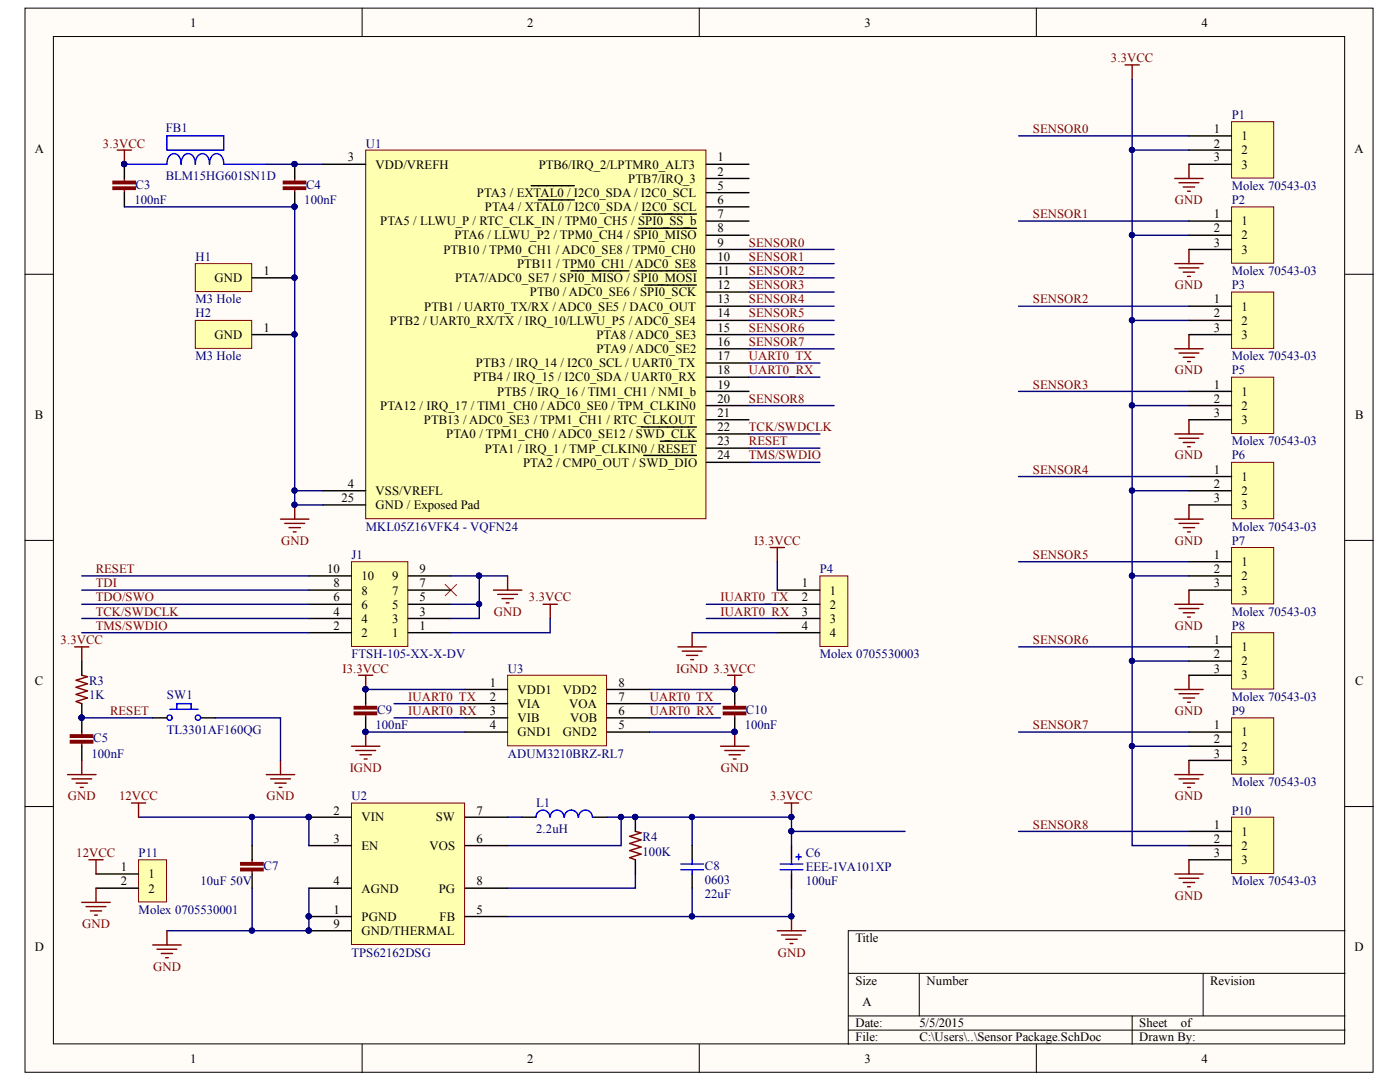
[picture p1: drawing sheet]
<svg xmlns="http://www.w3.org/2000/svg" width="279mm" height="216mm" viewBox="0 0 279 216" stroke-linecap="round" stroke-linejoin="round" font-family="sans-serif">
<defs><g id="words">
<g font-size="2.5">
<text x="38" y="5.3">1</text>
<text x="105.2" y="5.3">2</text>
<text x="172.6" y="5.3">3</text>
<text x="239.8" y="5.3">4</text>
<text x="242.3" y="26.6">1</text>
<text x="242.3" y="29.4">2</text>
<text x="247.8" y="28">1</text>
<text x="6.9" y="30.4">A</text>
<text x="69.4" y="32.2">3</text>
<text x="74.9" y="33.7">VDD/VREFH</text>
<text x="107.5" y="33.7">PTB6/IRQ_2/LPTMR0_ALT3</text>
<text x="143.2" y="32.2">1</text>
<text x="143.2" y="35.1">2</text>
<text x="242.3" y="32.2">3</text>
<text x="247.8" y="30.8">2</text>
<text x="247.8" y="33.7">3</text>
<text x="270.3" y="30.4">A</text>
<text x="95.2" y="39.3">PTA3 / EXTAL0 / I2C0_SDA / I2C0_SCL</text>
<text x="125.4" y="36.5">PTB7/IRQ_3</text>
<text x="143.2" y="37.9">5</text>
<text x="143.2" y="40.8">6</text>
<text x="75.9" y="45">PTA5 / LLWU_P / RTC_CLK_IN / TPM0_CH5 / SPI0_SS_b</text>
<text x="90.7" y="47.8">PTA6 / LLWU_P2 / TPM0_CH4 / SPI0_MISO</text>
<text x="96.8" y="42.1">PTA4 / XTAL0 / I2C0_SDA / I2C0_SCL</text>
<text x="143.2" y="43.6">7</text>
<text x="143.2" y="46.3">8</text>
<text x="242.3" y="43.6">1</text>
<text x="242.3" y="46.3">2</text>
<text x="247.8" y="45">1</text>
<text x="247.8" y="47.8">2</text>
<text x="88.5" y="50.7">PTB10 / TPM0_CH1 / ADC0_SE8 / TPM0_CH0</text>
<text x="103.2" y="53.4">PTB11 / TPM0_CH1 / ADC0_SE8</text>
<text x="143.2" y="49.2">9</text>
<text x="143.2" y="52">10</text>
<text x="242.3" y="49.2">3</text>
<text x="247.8" y="50.7">3</text>
<text x="42.8" y="56.3">GND</text>
<text x="52.6" y="54.9">1</text>
<text x="90.8" y="56.3">PTA7/ADC0_SE7 / SPI0_MISO / SPI0_MOSI</text>
<text x="105.7" y="59.1">PTB0 / ADC0_SE6 / SPI0_SCK</text>
<text x="143.2" y="54.9">11</text>
<text x="143.2" y="57.7">12</text>
<text x="77.8" y="64.8">PTB2 / UART0_RX/TX / IRQ_10/LLWU_P5 / ADC0_SE4</text>
<text x="84.7" y="62">PTB1 / UART0_TX/RX / ADC0_SE5 / DAC0_OUT</text>
<text x="143.2" y="60.6">13</text>
<text x="143.2" y="63.3">14</text>
<text x="242.3" y="60.6">1</text>
<text x="242.3" y="63.3">2</text>
<text x="247.8" y="62">1</text>
<text x="247.8" y="64.8">2</text>
<text x="42.8" y="67.7">GND</text>
<text x="52.6" y="66.2">1</text>
<text x="119" y="67.7">PTA8 / ADC0_SE3</text>
<text x="119" y="70.4">PTA9 / ADC0_SE2</text>
<text x="143.2" y="66.2">15</text>
<text x="143.2" y="69">16</text>
<text x="143.2" y="71.9">17</text>
<text x="242.3" y="66.2">3</text>
<text x="247.8" y="67.7">3</text>
<text x="94.5" y="76.1">PTB4 / IRQ_15 / I2C0_SDA / UART0_RX</text>
<text x="95" y="73.3">PTB3 / IRQ_14 / I2C0_SCL / UART0_TX</text>
<text x="143.2" y="74.7">18</text>
<text x="143.2" y="77.6">19</text>
<text x="242.3" y="77.6">1</text>
<text x="6.9" y="83.6">B</text>
<text x="75.9" y="81.8">PTA12 / IRQ_17 / TIM1_CH0 / ADC0_SE0 / TPM_CLKIN0</text>
<text x="99.2" y="79">PTB5 / IRQ_16 / TIM1_CH1 / NMI_b</text>
<text x="143.2" y="80.3">20</text>
<text x="143.2" y="83.2">21</text>
<text x="242.3" y="80.3">2</text>
<text x="242.3" y="83.2">3</text>
<text x="247.8" y="79">1</text>
<text x="247.8" y="81.8">2</text>
<text x="270.4" y="83.6">B</text>
<text x="84.6" y="84.7">PTB13 / ADC0_SE3 / TPM1_CH1 / RTC_CLKOUT</text>
<text x="89.1" y="87.4">PTA0 / TPM1_CH0 / ADC0_SE12 / SWD_CLK</text>
<text x="143.2" y="86">22</text>
<text x="143.2" y="88.9">23</text>
<text x="247.8" y="84.7">3</text>
<text x="96.8" y="90.3">PTA1 / IRQ_1 / TMP_CLKIN0 / RESET</text>
<text x="104.4" y="93.1">PTA2 / CMP0_OUT / SWD_DIO</text>
<text x="143.2" y="91.7">24</text>
<text x="242.3" y="94.5">1</text>
<text x="247.8" y="96">1</text>
<text x="68.2" y="100.2">25</text>
<text x="69.4" y="97.3">4</text>
<text x="74.9" y="98.8">VSS/VREFL</text>
<text x="74.9" y="101.7">GND / Exposed Pad</text>
<text x="242.3" y="97.3">2</text>
<text x="242.3" y="100.2">3</text>
<text x="247.8" y="98.8">2</text>
<text x="247.8" y="101.7">3</text>
<text x="242.3" y="111.5">1</text>
<text x="247.8" y="113">1</text>
<text x="65.3" y="114.3">10</text>
<text x="66.6" y="117.2">8</text>
<text x="72.2" y="118.7">8</text>
<text x="72.2" y="115.8">10</text>
<text x="78.2" y="118.7">7</text>
<text x="78.2" y="115.8">9</text>
<text x="83.7" y="117.2">7</text>
<text x="83.7" y="114.3">9</text>
<text x="160" y="117.2">1</text>
<text x="165.6" y="118.7">1</text>
<text x="242.3" y="114.3">2</text>
<text x="242.3" y="117.2">3</text>
<text x="247.8" y="115.8">2</text>
<text x="247.8" y="118.7">3</text>
<text x="66.6" y="125.7">2</text>
<text x="66.6" y="122.9">4</text>
<text x="66.6" y="120">6</text>
<text x="72.2" y="124.2">4</text>
<text x="72.2" y="121.4">6</text>
<text x="78.2" y="124.2">3</text>
<text x="78.2" y="121.4">5</text>
<text x="83.7" y="125.7">1</text>
<text x="83.7" y="122.9">3</text>
<text x="83.7" y="120">5</text>
<text x="160" y="120">2</text>
<text x="160" y="122.9">3</text>
<text x="160" y="125.7">4</text>
<text x="165.6" y="121.4">2</text>
<text x="165.6" y="124.2">3</text>
<text x="72.2" y="127.1">2</text>
<text x="78.2" y="127.1">1</text>
<text x="165.6" y="127.1">4</text>
<text x="242.3" y="128.5">1</text>
<text x="242.3" y="131.3">2</text>
<text x="247.8" y="129.9">1</text>
<text x="6.9" y="136.7">C</text>
<text x="97.8" y="137">1</text>
<text x="123.4" y="137">8</text>
<text x="242.3" y="134.2">3</text>
<text x="247.8" y="132.8">2</text>
<text x="247.8" y="135.6">3</text>
<text x="270.4" y="136.7">C</text>
<text x="97.8" y="139.9">2</text>
<text x="97.8" y="142.7">3</text>
<text x="103.3" y="138.4">VDD1</text>
<text x="103.3" y="141.2">VIA</text>
<text x="112.3" y="138.4">VDD2</text>
<text x="113.6" y="141.2">VOA</text>
<text x="123.4" y="142.7">6</text>
<text x="123.4" y="139.9">7</text>
<text x="97.8" y="145.5">4</text>
<text x="103.3" y="144.1">VIB</text>
<text x="103.3" y="146.9">GND1</text>
<text x="112.3" y="146.9">GND2</text>
<text x="113.8" y="144.1">VOB</text>
<text x="123.4" y="145.5">5</text>
<text x="242.3" y="145.5">1</text>
<text x="242.3" y="148.3">2</text>
<text x="247.8" y="146.9">1</text>
<text x="247.8" y="149.8">2</text>
<text x="242.3" y="151.2">3</text>
<text x="247.8" y="152.6">3</text>
<text x="66.6" y="162.5">2</text>
<text x="72.2" y="163.9">VIN</text>
<text x="87" y="163.9">SW</text>
<text x="95.1" y="162.5">7</text>
<text x="242.3" y="165.3">1</text>
<text x="247.8" y="166.8">1</text>
<text x="24.1" y="173.9">1</text>
<text x="66.6" y="168.2">3</text>
<text x="72.2" y="169.6">EN</text>
<text x="85.7" y="169.6">VOS</text>
<text x="95.1" y="168.2">6</text>
<text x="242.3" y="168.2">2</text>
<text x="242.3" y="171">3</text>
<text x="247.8" y="169.6">2</text>
<text x="247.8" y="172.4">3</text>
<text x="24.1" y="176.7">2</text>
<text x="29.6" y="175.2">1</text>
<text x="29.6" y="178.1">2</text>
<text x="66.6" y="176.7">4</text>
<text x="72.2" y="178.1">AGND</text>
<text x="87.6" y="178.1">PG</text>
<text x="95.1" y="176.7">8</text>
<text x="66.6" y="182.3">1</text>
<text x="66.6" y="185.2">9</text>
<text x="72.2" y="183.8">PGND</text>
<text x="87.7" y="183.8">FB</text>
<text x="95.1" y="182.3">5</text>
<text x="6.9" y="189.8">D</text>
<text x="72.2" y="186.6">GND/THERMAL</text>
<text x="170.7" y="188">Title</text>
<text x="270.3" y="189.8">D</text>
<text x="170.7" y="196.5">Size</text>
<text x="184.9" y="196.5">Number</text>
<text x="241.5" y="196.5">Revision</text>
<text x="172.1" y="200.8">A</text>
<text x="170.7" y="205">Date:</text>
<text x="170.7" y="207.8">File:</text>
<text x="183.5" y="205">5/5/2015</text>
<text x="183.5" y="207.8">C:\Users\..\Sensor Package.SchDoc</text>
<text x="227.4" y="205">Sheet</text>
<text x="227.4" y="207.8">Drawn By:</text>
<text x="235.7" y="205">of</text>
<text x="38" y="212.1">1</text>
<text x="105.2" y="212.1">2</text>
<text x="172.6" y="212.1">3</text>
<text x="239.8" y="212.1">4</text>
</g>
<g font-size="2.5" fill="#800000">
<text x="221.7" y="12.4">3.3VCC</text>
<text x="20.6" y="29.4">3.3VCC</text>
<text x="206.1" y="26.6">SENSOR0</text>
<text x="234.5" y="40.8">GND</text>
<text x="206.1" y="43.6">SENSOR1</text>
<text x="149.5" y="49.2">SENSOR0</text>
<text x="149.5" y="52">SENSOR1</text>
<text x="149.5" y="54.9">SENSOR2</text>
<text x="149.5" y="57.7">SENSOR3</text>
<text x="234.5" y="57.7">GND</text>
<text x="149.5" y="60.6">SENSOR4</text>
<text x="149.5" y="63.3">SENSOR5</text>
<text x="206.1" y="60.6">SENSOR2</text>
<text x="149.5" y="66.2">SENSOR6</text>
<text x="149.5" y="69">SENSOR7</text>
<text x="149.5" y="71.9">UART0_TX</text>
<text x="149.5" y="74.7">UART0_RX</text>
<text x="206.1" y="77.6">SENSOR3</text>
<text x="234.5" y="74.7">GND</text>
<text x="149.5" y="80.3">SENSOR8</text>
<text x="149.5" y="88.9">RESET</text>
<text x="149.5" y="86">TCK/SWDCLK</text>
<text x="149.5" y="91.7">TMS/SWDIO</text>
<text x="206.1" y="94.5">SENSOR4</text>
<text x="234.5" y="91.7">GND</text>
<text x="56.1" y="108.7">GND</text>
<text x="150.5" y="108.7">I3.3VCC</text>
<text x="206.1" y="111.5">SENSOR5</text>
<text x="234.5" y="108.7">GND</text>
<text x="19.1" y="117.2">TDI</text>
<text x="19.1" y="114.3">RESET</text>
<text x="19.1" y="125.7">TMS/SWDIO</text>
<text x="19.1" y="122.9">TCK/SWDCLK</text>
<text x="19.1" y="120">TDO/SWO</text>
<text x="98.5" y="122.9">GND</text>
<text x="105.6" y="120">3.3VCC</text>
<text x="143.8" y="122.9">IUART0_RX</text>
<text x="143.8" y="120">IUART0_TX</text>
<text x="234.5" y="125.7">GND</text>
<text x="12.1" y="128.5">3.3VCC</text>
<text x="206.1" y="128.5">SENSOR6</text>
<text x="68.3" y="134.2">I3.3VCC</text>
<text x="134.9" y="134.2">IGND 3.3VCC</text>
<text x="22" y="142.7">RESET</text>
<text x="81.5" y="142.7">IUART0_RX</text>
<text x="81.5" y="139.9">IUART0_TX</text>
<text x="129.7" y="142.7">UART0_RX</text>
<text x="129.7" y="139.9">UART0_TX</text>
<text x="234.5" y="142.7">GND</text>
<text x="206.1" y="145.5">SENSOR7</text>
<text x="69.8" y="154">IGND</text>
<text x="143.9" y="154">GND</text>
<text x="13.5" y="159.7">GND</text>
<text x="23.8" y="159.7">12VCC</text>
<text x="53.2" y="159.7">GND</text>
<text x="153.7" y="159.7">3.3VCC</text>
<text x="234.5" y="159.7">GND</text>
<text x="206.1" y="165.3">SENSOR8</text>
<text x="15.2" y="171">12VCC</text>
<text x="234.5" y="179.5">GND</text>
<text x="16.4" y="185.2">GND</text>
<text x="155.2" y="190.9">GND</text>
<text x="30.5" y="193.7">GND</text>
</g>
<g font-size="2.5" fill="#000080">
<text x="245.8" y="23.8">P1</text>
<text x="33.1" y="26.3">FB1</text>
<text x="73" y="29.4">U1</text>
<text x="33.1" y="35.9">BLM15HG601SN1D</text>
<text x="26.8" y="40.8">100nF</text>
<text x="27.1" y="37.6">C3</text>
<text x="60.7" y="40.8">100nF</text>
<text x="61.1" y="37.6">C4</text>
<text x="245.8" y="37.9">Molex 70543-03</text>
<text x="245.8" y="40.8">P2</text>
<text x="39" y="52">H1</text>
<text x="245.8" y="54.9">Molex 70543-03</text>
<text x="245.8" y="57.7">P3</text>
<text x="39" y="60.6">M3 Hole</text>
<text x="39" y="63.3">H2</text>
<text x="39" y="71.9">M3 Hole</text>
<text x="245.8" y="71.9">Molex 70543-03</text>
<text x="245.8" y="74.7">P5</text>
<text x="245.8" y="88.9">Molex 70543-03</text>
<text x="245.8" y="91.7">P6</text>
<text x="73" y="105.9">MKL05Z16VFK4 - VQFN24</text>
<text x="245.8" y="105.9">Molex 70543-03</text>
<text x="70.1" y="111.5">J1</text>
<text x="245.8" y="108.7">P7</text>
<text x="163.6" y="114.3">P4</text>
<text x="245.8" y="122.9">Molex 70543-03</text>
<text x="245.8" y="125.7">P8</text>
<text x="70.1" y="131.3">FTSH-105-XX-X-DV</text>
<text x="163.6" y="131.3">Molex 0705530003</text>
<text x="17.8" y="136.7">R3</text>
<text x="101.3" y="134.2">U3</text>
<text x="17.8" y="139.5">1K</text>
<text x="33.3" y="139.5">SW1</text>
<text x="75.3" y="142.4">C9</text>
<text x="148.9" y="142.4">C10</text>
<text x="245.8" y="139.9">Molex 70543-03</text>
<text x="245.8" y="142.7">P9</text>
<text x="18.6" y="148.1">C5</text>
<text x="33.3" y="146.4">TL3301AF160QG</text>
<text x="74.9" y="145.5">100nF</text>
<text x="148.6" y="145.5">100nF</text>
<text x="18.3" y="151.2">100nF</text>
<text x="101.3" y="151.2">ADUM3210BRZ-RL7</text>
<text x="70.1" y="159.7">U2</text>
<text x="107" y="161.1">L1</text>
<text x="245.8" y="156.9">Molex 70543-03</text>
<text x="107" y="166.2">2.2uH</text>
<text x="128.2" y="167.9">R4</text>
<text x="245.8" y="162.5">P10</text>
<text x="27.7" y="171">P11</text>
<text x="52.6" y="173.5">C7</text>
<text x="128.2" y="170.7">100K</text>
<text x="140.7" y="173.5">C8</text>
<text x="160.8" y="171">C6</text>
<text x="160.8" y="173.9">EEE-1VA101XP</text>
<text x="40" y="176.7">10uF 50V</text>
<text x="140.7" y="179.2">22uF</text>
<text x="140.7" y="176.4">0603</text>
<text x="160.8" y="176.7">100uF</text>
<text x="245.8" y="176.7">Molex 70543-03</text>
<text x="27.7" y="182.3">Molex 0705530001</text>
<text x="70.1" y="190.9">TPS62162DSG</text>
</g>
</g></defs>
<g fill="#fffcf8" stroke="#000" stroke-width=".2">
<path d="M5 1.6h269v212.4h-269z"/>
<path d="M10.7 7.3h257.7v201h-257.7z"/>
</g>
<g fill="none" stroke="#000" stroke-width=".2">
<path d="M72.3 1.6v5.7M139.5 1.6v5.7M206.8 1.6v5.7M5 54.7h5.7M268.4 54.7h5.7M5 107.8h5.7M268.4 107.8h5.7M5 160.9h5.7M268.4 160.9h5.7M169.3 194.2h99.1M183.5 194.2v8.5M240.1 194.2v8.5"/>
<path d="M268.4 185.7h-99.1v22.7M72.3 208.4v5.6M139.5 208.4v5.6M169.3 202.7h99.1M169.3 205.5h99.1M206.8 208.4v5.6M225.9 202.7v5.7"/>
</g>
<g fill="none" stroke="#800000" stroke-width=".28">
<path d="M23.4 29.9h2.8M24.8 29.9v2.9M58.8 35.6v.6M58.8 37.9v.5M56 103.6h5.6M56.8 104.4h4M57.7 105.3h2.2M58.5 106.1h.6M58.8 100.8v2.8M98.5 117.7h5.6M99.3 118.6h4M100.2 119.4h2.2"/>
<path d="M101.3 114.9v2.8M101 120.3h.6M108.4 120.6h2.8M109.8 120.6v2.8"/>
</g>
<g fill="#800000" stroke="#800000" stroke-width=".28">
<path d="M56.5 37.3h4.5v.5h-4.5z"/>
<path d="M56.5 36.2h4.5v.5h-4.5z"/>
</g>
<path d="M58.8 32.8v2.8M58.8 38.4v2.9" fill="none" stroke="#000" stroke-width=".28"/>
<g fill="#000080" stroke="#000080" stroke-width=".2">
<circle cx="58.8" cy="32.7" r=".52"/>
<circle cx="58.8" cy="41.2" r=".52"/>
<circle cx="58.8" cy="100.7" r=".52"/>
<circle cx="24.8" cy="32.7" r=".52"/>
</g>
<path d="M88.8 116.6l2.3 2.3M91.1 116.6l-2.3 2.3" fill="none" stroke="#f00" stroke-width=".2"/>
<path d="M70.1 112.1h11.3v16.9h-11.3z" fill="#ffffb0" stroke="#800000" stroke-width=".2"/>
<path d="M24.8 32.8v2.8M24.8 38.4v2.9M61.6 117.7h8.5M61.6 114.9h8.5M81.5 117.7h8.5M81.5 114.9h8.5M61.6 126.2h8.5M61.6 123.4h8.5M61.6 120.6h8.5M81.5 126.2h8.5M81.5 123.4h8.5M81.5 120.6h8.5" fill="none" stroke="#000" stroke-width=".28"/>
<g fill="none" stroke="#000080" stroke-width=".28">
<path d="M53.1 32.8h11.4M149.5 72.4h14.1M149.5 75.3h14.1M58.8 97.9h5.7M149.5 89.4h14.1M149.5 86.6h14.1M149.5 92.3h14.1M16.3 114.9h45.3M16.3 117.7h45.3M90 114.9h11.3M95.6 114.9v8.5h-5.6M16.3 120.6h45.3"/>
<path d="M16.3 123.4h45.3M16.3 126.2h45.3M90 120.6h5.6M109.8 123.4v2.8h-19.8"/>
</g>
<g fill="#000080" stroke="#000080" stroke-width=".2">
<circle cx="95.6" cy="114.9" r=".52"/>
<circle cx="95.6" cy="120.5" r=".52"/>
<circle cx="24.8" cy="32.7" r=".52"/>
<circle cx="58.8" cy="97.9" r=".52"/>
<circle cx="58.8" cy="32.7" r=".52"/>
</g>
<path d="M24.8 32.8h8.5a1.77 1.77 0 0 1 1.6-2.1l.5 .2 .3 .3a2.34 2.34 0 0 1 .5 1.6 1.77 1.77 0 0 1 1.5-2.1l.5 .2 .3 .3a2.34 2.34 0 0 1 .5 1.6 1.77 1.77 0 0 1 1.5-2.1l.6 .2 .3 .3a2.34 2.34 0 0 1 .4 1.6 1.77 1.77 0 0 1 1.6-2.1l.5 .2 .3 .3a2.34 2.34 0 0 1 .5 1.6h8.4M33.3 27.1h11.4v2.8h-11.4z" fill="none" stroke="#00f" stroke-width=".28"/>
<path d="M24.8 35.6v.6M24.8 37.9v.5" fill="none" stroke="#800000" stroke-width=".28"/>
<g fill="#800000" stroke="#800000" stroke-width=".28">
<path d="M22.6 37.3h4.4v.5h-4.4z"/>
<path d="M22.6 36.2h4.4v.5h-4.4z"/>
</g>
<path d="M73 29.9h67.9v73.6h-67.9z" fill="#ffffb0" stroke="#800000" stroke-width=".2"/>
<g fill="none" stroke="#000" stroke-width=".28">
<path d="M64.5 32.8h8.5M106 37.1h8.6M107.4 39.9h7.2M141 32.8h8.5M141 35.6h8.5M141 38.4h8.5M113.9 54h11.6M127.4 45.6h11.6M127.4 54h11.6M128.2 42.7h10.8M128.6 56.9h10.4M141 41.3h8.5"/>
<path d="M141 44.1h8.5M141 46.9h8.5M141 49.8h8.5M141 52.6h8.5M141 55.4h8.5M141 58.3h8.5M141 61.1h8.5M141 63.9h8.5M141 66.8h8.5M141 69.6h8.5M141 72.4h8.5M141 75.3h8.5"/>
<path d="M141 78.1h8.5M64.5 97.9h8.5M128 85.2h11M128.5 90.9h10.5M131.8 88h7.2M141 80.9h8.5M141 83.8h8.5M141 86.6h8.5M141 89.4h8.5M141 92.3h8.5M64.5 100.8h8.5M16.3 131.9v2.8"/>
<path d="M16.3 140.4v5.7M16.3 148.9v2.8M30.5 143.2h2.8M40.1 143.2h2.9"/>
</g>
<g fill="none" stroke="#00f" stroke-width=".28">
<path d="M33.9 141.5h5.7M35.3 141.5v-1.1h2.8v1.1"/>
<circle cx="33.8" cy="143.2" r=".52"/>
<circle cx="39.5" cy="143.2" r=".52"/>
</g>
<g fill="none" stroke="#800000" stroke-width=".28">
<path d="M224.5 13h2.9M225.9 13v2.8M234.4 35.6h5.7M235.3 36.5h4M236.1 37.3h2.3M237 38.2h.6M237.3 32.8v2.8M234.4 52.6h5.7M235.3 53.5h4M236.1 54.3h2.3M237 55.2h.6M237.3 49.8v2.8"/>
<path d="M234.4 69.6h5.7M235.3 70.4h4M236.1 71.3h2.3M237 72.1h.6M237.3 66.8v2.8M234.4 86.6h5.7M235.3 87.4h4M236.1 88.3h2.3M237 89.1h.6M237.3 83.8v2.8M234.4 103.6h5.7M235.3 104.4h4"/>
<path d="M236.1 105.3h2.3M237 106.1h.6M237.3 100.8v2.8M237.3 117.7v2.9M14.9 129.1h2.8M16.3 134.7l1.2 .3-2.3 .7 2.3 .7-2.3 .7 2.3 .8-2.3 .7 2.3 .7-2.3 .7 1.1 .4M16.3 129.1v2.8M234.4 120.6h5.7M234.4 137.6h5.7M235.3 121.4h4M235.3 138.4h4M236.1 122.3h2.3"/>
<path d="M236.1 139.3h2.3M237 123.1h.6M237.3 134.7v2.9M13.5 154.6h5.7M14.3 155.4h4M15.2 156.3h2.3M16 157.1h.6M16.3 146.1v.5M16.3 148.3v.6M16.3 151.7v2.9M53.1 154.6h5.7M54 155.4h4"/>
<path d="M54.8 156.3h2.3M55.7 157.1h.6M56 151.7v2.9M234.4 154.6h5.7M235.3 155.4h4M236.1 156.3h2.3M237 157.1h.6M237 140.1h.6M237.3 151.7v2.9M234.4 174.4h5.7M235.3 175.2h4M236.1 176.1h2.3"/>
<path d="M237 176.9h.6M237.3 171.6v2.8M30.5 188.6h5.7M31.3 189.4h4M32.2 190.3h2.3M33 191.1h.6M33.3 185.7v2.9M155.1 185.7h5.7M156 186.6h3.9M156.8 187.4h2.3M157.7 188.3h.5M158 182.9v2.8"/>
</g>
<g fill="none" stroke="#000080" stroke-width=".28">
<path d="M203.3 27.1h34M225.9 29.9h11.4M149.5 49.8h17M149.5 52.6h17M149.5 55.4h17M149.5 58.3h17M203.3 44.1h34M225.9 46.9h11.4M149.5 63.9h17M149.5 61.1h17M149.5 66.8h17M149.5 69.6h17"/>
<path d="M203.3 61.1h34M203.3 78.1h34M225.9 63.9h11.4M149.5 80.9h17M203.3 95.1h34M225.9 97.9h11.4M225.9 80.9h11.4M203.3 112.1h34M203.3 129.1h34M225.9 131.9h11.4M16.3 143.2h14.2M43 143.2h13v8.5"/>
<path d="M203.3 146.1h34M50.3 163.1v5.6M50.3 177.2v8.5M61.6 177.2v8.5h-28.3M101.3 163.1h2.8M124 163.1v5.6h-22.7M126.8 174.4v2.8h-25.5M138.1 163.1v5.6M138.1 177.2v5.7M203.3 165.9h34"/>
</g>
<g fill="#000080" stroke="#000080" stroke-width=".2">
<circle cx="16.3" cy="143.2" r=".52"/>
<circle cx="225.9" cy="97.9" r=".52"/>
<circle cx="225.9" cy="80.9" r=".52"/>
<circle cx="225.9" cy="63.9" r=".52"/>
<circle cx="225.9" cy="46.9" r=".52"/>
<circle cx="225.9" cy="29.9" r=".52"/>
<circle cx="225.9" cy="131.9" r=".52"/>
<circle cx="61.6" cy="182.8" r=".52"/>
<circle cx="61.6" cy="185.7" r=".52"/>
<circle cx="50.3" cy="185.7" r=".52"/>
<circle cx="50.3" cy="163" r=".52"/>
<circle cx="123.9" cy="163" r=".52"/>
<circle cx="138.1" cy="163" r=".52"/>
<circle cx="138.1" cy="182.8" r=".52"/>
<circle cx="157.9" cy="182.8" r=".52"/>
</g>
<g fill="#800000" stroke="#800000" stroke-width=".28">
<path d="M14.1 147.8h4.4v.5h-4.4z"/>
<path d="M14.1 146.6h4.4v.5h-4.4z"/>
</g>
<path d="M70.1 160.2h22.6v28.3h-22.6z" fill="#ffffb0" stroke="#800000" stroke-width=".2"/>
<g fill="none" stroke="#000" stroke-width=".28">
<path d="M50.3 168.7v2.9M50.3 174.4v2.8M61.6 163.1h8.5M61.6 168.7h8.5M61.6 177.2h8.5M92.8 163.1h8.5M92.8 168.7h8.5M92.8 177.2h8.5M104.1 163.1h2.9M118.3 163.1h2.8M126.8 163.1v2.8M126.8 171.6v2.8"/>
<path d="M138.1 168.7v2.9M138.1 174.4v2.8M158 168.7v2.9M158 174.4v2.8M61.6 182.9h8.5M61.6 185.7h8.5M92.8 182.9h8.5"/>
</g>
<g fill="#000080" stroke="#000080" stroke-width=".2">
<circle cx="61.6" cy="182.8" r=".52"/>
<circle cx="61.6" cy="163" r=".52"/>
<circle cx="61.6" cy="185.7" r=".52"/>
<circle cx="157.9" cy="163" r=".52"/>
<circle cx="126.8" cy="163" r=".52"/>
<circle cx="50.3" cy="163" r=".52"/>
<circle cx="157.9" cy="182.8" r=".52"/>
<circle cx="138.1" cy="182.8" r=".52"/>
<circle cx="225.9" cy="148.9" r=".52"/>
<circle cx="123.9" cy="163" r=".52"/>
<circle cx="138.1" cy="163" r=".52"/>
<circle cx="157.9" cy="165.9" r=".52"/>
</g>
<path d="M225.9 148.9h11.4M27.7 163.1h33.9v5.6M121.1 163.1h36.9v5.6M158 177.2v5.7h-56.7M158 165.9h22.6" fill="none" stroke="#000080" stroke-width=".28"/>
<path d="M26.2 160.2h2.9M27.7 160.2v2.9M50.3 171.6v.5M50.3 173.8v.6M126.8 165.9l1.1 .3-2.2 .7 2.2 .7-2.2 .7 2.2 .7-2.2 .7 2.2 .7-2.2 .7 1.1 .5M156.5 160.2h2.9M158 160.2v2.9" fill="none" stroke="#800000" stroke-width=".28"/>
<g fill="none" stroke="#00f" stroke-width=".28">
<path d="M109.7 163.1a1.37 1.37 0 0 0-1.4-1.5 1.37 1.37 0 0 0-1.3 1.5M112.6 163.1a1.37 1.37 0 0 0-1.4-1.5 1.37 1.37 0 0 0-1.4 1.5M115.4 163.1a1.37 1.37 0 0 0-1.4-1.5 1.37 1.37 0 0 0-1.4 1.5M118.2 163.1a1.37 1.37 0 0 0-1.4-1.5 1.37 1.37 0 0 0-1.3 1.5M135.9 172.4h4.5M135.9 173.5h4.5M138.1 171.6v.8M138.1 173.5v.9M155.7 172.4h4.5M155.7 173.5h4.5M158 171.6v.8M158 173.5v.9"/>
<path d="M158.8 171h1.1M159.4 170.4v1.2"/>
</g>
<g fill="#800000" stroke="#800000" stroke-width=".28">
<path d="M48 173.3h4.5v.4h-4.5z"/>
<path d="M48 172.1h4.5v.5h-4.5z"/>
</g>
<path d="M245.8 24.3h8.4v11.2h-8.4z" fill="#ffffb0" stroke="#800000" stroke-width=".2"/>
<path d="M237.3 27.1h8.5M237.3 29.9h8.5M237.3 32.8h8.5" fill="none" stroke="#000" stroke-width=".28"/>
<path d="M245.8 41.3h8.4v11.2h-8.4z" fill="#ffffb0" stroke="#800000" stroke-width=".2"/>
<path d="M237.3 44.1h8.5M237.3 46.9h8.5M237.3 49.8h8.5" fill="none" stroke="#000" stroke-width=".28"/>
<path d="M245.8 58.3h8.4v11.2h-8.4z" fill="#ffffb0" stroke="#800000" stroke-width=".2"/>
<path d="M237.3 61.1h8.5M237.3 63.9h8.5M237.3 66.8h8.5" fill="none" stroke="#000" stroke-width=".28"/>
<path d="M245.8 75.3h8.4v11.2h-8.4z" fill="#ffffb0" stroke="#800000" stroke-width=".2"/>
<path d="M237.3 78.1h8.5M237.3 80.9h8.5M237.3 83.8h8.5" fill="none" stroke="#000" stroke-width=".28"/>
<path d="M245.8 92.3h8.4v11.2h-8.4z" fill="#ffffb0" stroke="#800000" stroke-width=".2"/>
<path d="M237.3 95.1h8.5M237.3 97.9h8.5M237.3 100.8h8.5" fill="none" stroke="#000" stroke-width=".28"/>
<path d="M225.9 15.8v99.1h11.4" fill="none" stroke="#000080" stroke-width=".28"/>
<g fill="#000080" stroke="#000080" stroke-width=".2">
<circle cx="225.9" cy="29.9" r=".52"/>
<circle cx="225.9" cy="46.9" r=".52"/>
<circle cx="225.9" cy="63.9" r=".52"/>
<circle cx="225.9" cy="80.9" r=".52"/>
<circle cx="225.9" cy="97.9" r=".52"/>
<circle cx="225.9" cy="114.9" r=".52"/>
</g>
<path d="M245.8 109.3h8.4v11.2h-8.4z" fill="#ffffb0" stroke="#800000" stroke-width=".2"/>
<path d="M237.3 112.1h8.5M237.3 114.9h8.5M237.3 117.7h8.5" fill="none" stroke="#000" stroke-width=".28"/>
<path d="M245.8 126.2h8.4v11.3h-8.4z" fill="#ffffb0" stroke="#800000" stroke-width=".2"/>
<path d="M237.3 129.1h8.5M237.3 131.9h8.5M237.3 134.7h8.5" fill="none" stroke="#000" stroke-width=".28"/>
<path d="M245.8 143.2h8.4v11.3h-8.4z" fill="#ffffb0" stroke="#800000" stroke-width=".2"/>
<path d="M237.3 146.1h8.5M237.3 148.9h8.5M237.3 151.7h8.5" fill="none" stroke="#000" stroke-width=".28"/>
<path d="M225.9 114.9v53.8h11.4" fill="none" stroke="#000080" stroke-width=".28"/>
<g fill="#000080" stroke="#000080" stroke-width=".2">
<circle cx="225.9" cy="114.9" r=".52"/>
<circle cx="225.9" cy="131.9" r=".52"/>
<circle cx="225.9" cy="148.9" r=".52"/>
</g>
<path d="M245.8 163.1h8.4v11.2h-8.4z" fill="#ffffb0" stroke="#800000" stroke-width=".2"/>
<path d="M237.3 165.9h8.5M237.3 168.7h8.5M237.3 171.6h8.5" fill="none" stroke="#000" stroke-width=".28"/>
<path d="M163.6 114.9h5.6v14.1h-5.6z" fill="#ffffb0" stroke="#800000" stroke-width=".2"/>
<path d="M155.1 117.7h8.5M155.1 120.6h8.5M155.1 123.4h8.5M155.1 126.2h8.5" fill="none" stroke="#000" stroke-width=".28"/>
<path d="M135.3 129.1h5.7M136.1 129.9h4M137 130.8h2.3M137.8 131.6h.6M138.1 126.2v2.9" fill="none" stroke="#800000" stroke-width=".28"/>
<path d="M138.1 126.2h17M141 123.4h14.1M141 120.6h14.1" fill="none" stroke="#000080" stroke-width=".28"/>
<path d="M27.7 171.6h5.5v8.4h-5.5z" fill="#ffffb0" stroke="#800000" stroke-width=".2"/>
<path d="M73 137.6v2.8M146.6 137.6v2.8M73 143.2v2.9M146.6 143.2v2.9M19.2 174.4h8.5M19.2 177.2h8.5" fill="none" stroke="#000" stroke-width=".28"/>
<g fill="none" stroke="#800000" stroke-width=".28">
<path d="M153.7 109.3h2.8M155.1 109.3v2.8M71.6 134.7h2.8M73 134.7v2.9M145.2 134.7h2.8M146.6 134.7v2.9M70.1 148.9h5.7M71 149.8h4M71.8 150.6h2.3M72.7 151.5h.6M73 140.4v.6M73 142.7v.5"/>
<path d="M73 146.1v2.8M143.8 148.9h5.7M144.6 149.8h4M145.5 150.6h2.3M146.3 151.5h.6M146.6 140.4v.6M146.6 142.7v.5M146.6 146.1v2.8M17.7 171.6h2.9M19.2 171.6v2.8M19.2 177.2v2.9M16.3 180.1h5.7"/>
<path d="M17.2 180.9h3.9M18 181.8h2.3M18.9 182.6h.5"/>
</g>
<path d="M155.1 112.1v5.6M73 137.6h19.8M129.6 137.6h17M73 146.1h19.8M78.6 143.2h14.2M78.6 140.4h14.2M129.6 146.1h17M129.6 143.2h14.2M129.6 140.4h14.2" fill="none" stroke="#000080" stroke-width=".28"/>
<g fill="#800000" stroke="#800000" stroke-width=".28">
<path d="M70.7 142.1h4.5v.5h-4.5z"/>
<path d="M70.7 141h4.5v.5h-4.5z"/>
<path d="M144.4 142.1h4.4v.5h-4.4z"/>
<path d="M144.4 141h4.4v.5h-4.4z"/>
</g>
<g fill="#000080" stroke="#000080" stroke-width=".2">
<circle cx="72.9" cy="137.5" r=".52"/>
<circle cx="72.9" cy="146" r=".52"/>
<circle cx="146.6" cy="137.5" r=".52"/>
<circle cx="146.6" cy="146" r=".52"/>
</g>
<path d="M101.3 134.7h19.8v14.1h-19.8z" fill="#ffffb0" stroke="#800000" stroke-width=".2"/>
<path d="M92.8 137.6h8.5M121.1 137.6h8.5M92.8 140.4h8.5M92.8 143.2h8.5M92.8 146.1h8.5M121.1 140.4h8.5M121.1 143.2h8.5M121.1 146.1h8.5" fill="none" stroke="#000" stroke-width=".28"/>
<path d="M39 52.6h11.2v5.6h-11.2z" fill="#ffffb0" stroke="#800000" stroke-width=".2"/>
<path d="M50.3 55.4h8.5" fill="none" stroke="#000" stroke-width=".28"/>
<g fill="#000080" stroke="#000080" stroke-width=".2">
<circle cx="58.8" cy="55.4" r=".52"/>
<circle cx="58.8" cy="41.2" r=".52"/>
<circle cx="58.8" cy="66.7" r=".52"/>
<circle cx="58.8" cy="97.9" r=".52"/>
<circle cx="58.8" cy="100.7" r=".52"/>
</g>
<path d="M24.8 41.3h34v59.5h5.7" fill="none" stroke="#000080" stroke-width=".28"/>
<path d="M39 63.9h11.2v5.6h-11.2z" fill="#ffffb0" stroke="#800000" stroke-width=".2"/>
<path d="M50.3 66.8h8.5" fill="none" stroke="#000" stroke-width=".28"/>
<circle cx="58.8" cy="66.7" r=".52" fill="#000080" stroke="#000080" stroke-width=".2"/>
<use href="#words"/>
</svg>
